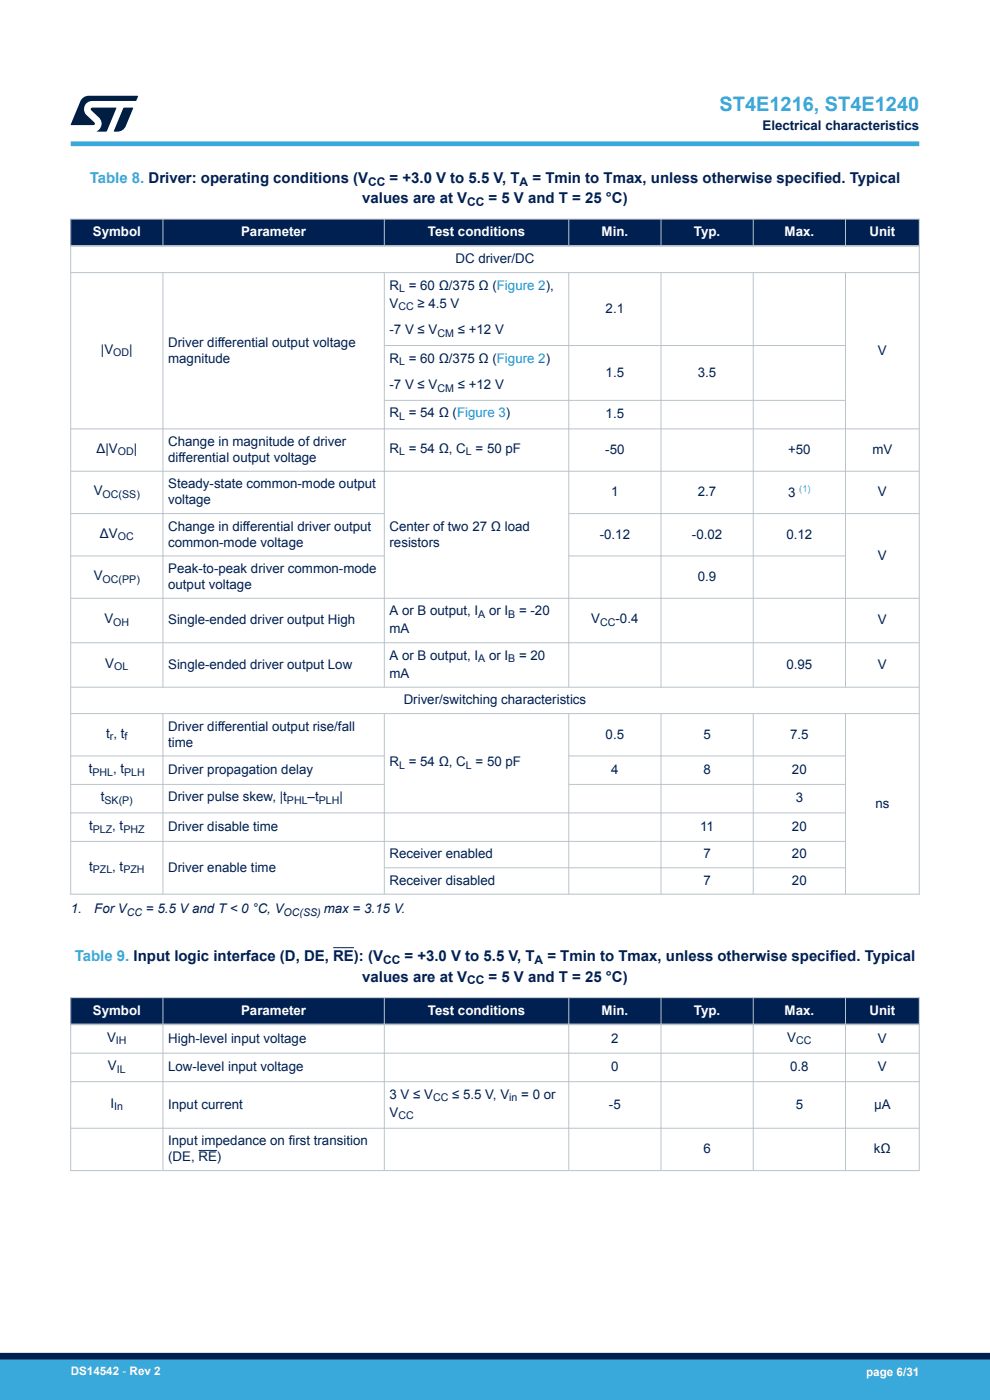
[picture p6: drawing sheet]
<svg xmlns="http://www.w3.org/2000/svg" width="210mm" height="297mm" viewBox="0 0 210 297" stroke-linecap="round" stroke-linejoin="round" font-family="sans-serif">
<defs><g id="words">
<text font-size="4.2" fill="#39a9dc" x="152.6" y="23.5">ST4E1216, ST4E1240</text>
<g font-size="3.2" fill="#39a9dc">
<text x="19" y="38.8">Table 8. Driver: operating conditions (V</text>
<text x="15.9" y="204">Table 9. Input logic interface (D, DE, RE): (V</text>
</g>
<g font-size="3.2" fill="#002052">
<text x="82.6" y="38.8">= +3.0 V to 5.5 V, T</text>
<text x="112.9" y="38.8">= Tmin to Tmax, unless otherwise specified. Typical</text>
<text x="76.9" y="43.1">values are at V</text>
<text x="103.6" y="43.1">= 5 V and T = 25 °C)</text>
<text x="85.8" y="204">= +3.0 V to 5.5 V, T</text>
<text x="116.1" y="204">= Tmin to Tmax, unless otherwise specified. Typical</text>
<text x="76.9" y="208.2">values are at V</text>
<text x="103.6" y="208.2">= 5 V and T = 25 °C)</text>
</g>
<g font-size="2.8" fill="#002052">
<text x="161.7" y="27.5">Electrical characteristics</text>
<text x="96.6" y="55.8">DC driver/DC</text>
<text x="82.6" y="65.3">V</text>
<text x="82.6" y="61.4">R</text>
<text x="86.7" y="61.4">= 60 Ω/375 Ω (Figure 2),</text>
<text x="88.6" y="65.3">≥ 4.5 V</text>
<text x="82.6" y="70.9">-7 V ≤ V</text>
<text x="97.1" y="70.9">≤ +12 V</text>
<text x="128.5" y="66.4">2.1</text>
<text x="21.4" y="75">|V</text>
<text x="27.4" y="75">|</text>
<text x="35.7" y="73.5">Driver differential output voltage</text>
<text x="35.7" y="76.9">magnitude</text>
<text x="82.6" y="76.9">R</text>
<text x="86.7" y="76.9">= 60 Ω/375 Ω (Figure 2)</text>
<text x="186.2" y="75.2">V</text>
<text x="82.6" y="82.5">-7 V ≤ V</text>
<text x="97.1" y="82.5">≤ +12 V</text>
<text x="128.5" y="79.9">1.5</text>
<text x="148" y="79.9">3.5</text>
<text x="82.6" y="88.6">R</text>
<text x="86.7" y="88.6">= 54 Ω (Figure 3)</text>
<text x="128.5" y="88.8">1.5</text>
<text x="35.7" y="94.6">Change in magnitude of driver</text>
<text x="20.5" y="96.1">Δ|V</text>
<text x="28.4" y="96.1">|</text>
<text x="35.7" y="98">differential output voltage</text>
<text x="82.6" y="96.1">R</text>
<text x="86.7" y="96.1">= 54 Ω, C</text>
<text x="100.9" y="96.1">= 50 pF</text>
<text x="128.4" y="96.3">-50</text>
<text x="167.2" y="96.3">+50</text>
<text x="185.1" y="96.3">mV</text>
<text x="19.9" y="105.1">V</text>
<text x="35.7" y="103.6">Steady-state common-mode output</text>
<text x="35.7" y="107">voltage</text>
<text x="129.6" y="105.3">1</text>
<text x="148" y="105.3">2.7</text>
<text x="167.2" y="105.4">3</text>
<text x="186.2" y="105.3">V</text>
<text x="35.7" y="112.6">Change in differential driver output</text>
<text x="82.6" y="112.6">Center of two 27 Ω load</text>
<text x="21.2" y="114">ΔV</text>
<text x="35.7" y="116">common-mode voltage</text>
<text x="82.6" y="116">resistors</text>
<text x="127.2" y="114.3">-0.12</text>
<text x="146.8" y="114.3">-0.02</text>
<text x="166.8" y="114.3">0.12</text>
<text x="186.2" y="118.8">V</text>
<text x="19.9" y="123">V</text>
<text x="35.7" y="121.6">Peak-to-peak driver common-mode</text>
<text x="35.7" y="124.9">output voltage</text>
<text x="148" y="123.2">0.9</text>
<text x="82.6" y="130.5">A or B output, I</text>
<text x="103.7" y="130.5">or I</text>
<text x="110.1" y="130.5">= -20</text>
<text x="22.1" y="132.2">V</text>
<text x="35.7" y="132.5">Single-ended driver output High</text>
<text x="82.6" y="134.4">mA</text>
<text x="125.4" y="132.2">V</text>
<text x="130.6" y="132.2">-0.4</text>
<text x="186.2" y="132.5">V</text>
<text x="22.3" y="141.7">V</text>
<text x="35.7" y="141.9">Single-ended driver output Low</text>
<text x="82.6" y="140">A or B output, I</text>
<text x="82.6" y="143.8">mA</text>
<text x="103.7" y="140">or I</text>
<text x="110.1" y="140">= 20</text>
<text x="166.8" y="141.9">0.95</text>
<text x="186.2" y="141.9">V</text>
<text x="85.6" y="149.4">Driver/switching characteristics</text>
<text x="35.7" y="155">Driver differential output rise/fall</text>
<text x="22.5" y="156.5">t , t</text>
<text x="35.7" y="158.4">time</text>
<text x="128.5" y="156.7">0.5</text>
<text x="149.2" y="156.7">5</text>
<text x="167.6" y="156.7">7.5</text>
<text x="18.8" y="164">t</text>
<text x="24" y="164">, t</text>
<text x="35.7" y="164.2">Driver propagation delay</text>
<text x="82.6" y="162.5">R</text>
<text x="86.7" y="162.5">= 54 Ω, C</text>
<text x="100.9" y="162.5">= 50 pF</text>
<text x="129.6" y="164.2">4</text>
<text x="149.2" y="164.2">8</text>
<text x="168" y="164.2">20</text>
<text x="21.4" y="170">t</text>
<text x="35.7" y="170">Driver pulse skew, |t</text>
<text x="65.3" y="170">–t</text>
<text x="72" y="170">|</text>
<text x="168.8" y="170.2">3</text>
<text x="185.7" y="171.4">ns</text>
<text x="18.9" y="176.1">t</text>
<text x="23.8" y="176.1">, t</text>
<text x="35.7" y="176.3">Driver disable time</text>
<text x="148.5" y="176.3">11</text>
<text x="168" y="176.3">20</text>
<text x="18.9" y="184.7">t</text>
<text x="23.8" y="184.7">, t</text>
<text x="35.7" y="184.9">Driver enable time</text>
<text x="82.6" y="182.1">Receiver enabled</text>
<text x="149.2" y="182.1">7</text>
<text x="168" y="182.1">20</text>
<text x="82.6" y="187.7">Receiver disabled</text>
<text x="149.2" y="187.7">7</text>
<text x="168" y="187.7">20</text>
<text x="15" y="193.7">1.</text>
<text x="20" y="193.7">For V</text>
<text x="30.9" y="193.7">= 5.5 V and T &lt; 0 °C, V</text>
<text x="68.7" y="193.7">max = 3.15 V.</text>
<text x="22.7" y="221">V</text>
<text x="35.7" y="221.2">High-level input voltage</text>
<text x="129.6" y="221.2">2</text>
<text x="167" y="221">V</text>
<text x="186.2" y="221.2">V</text>
<text x="22.9" y="227">V</text>
<text x="35.7" y="227.3">Low-level input voltage</text>
<text x="129.6" y="227.3">0</text>
<text x="167.6" y="227.3">0.8</text>
<text x="186.2" y="227.3">V</text>
<text x="82.6" y="233.1">3 V ≤ V</text>
<text x="95.9" y="233.1">≤ 5.5 V, V</text>
<text x="110.6" y="233.1">= 0 or</text>
<text x="23.4" y="235">I</text>
<text x="35.7" y="235.2">Input current</text>
<text x="82.6" y="236.9">V</text>
<text x="129.2" y="235.2">-5</text>
<text x="168.8" y="235.2">5</text>
<text x="185.4" y="235.2">µA</text>
<text x="35.7" y="243">Input impedance on first transition</text>
<text x="149.2" y="244.7">6</text>
<text x="185.4" y="244.7">kΩ</text>
<text x="35.7" y="246.3">(DE, RE)</text>
</g>
<g font-size="2.8" fill="#fff">
<text x="19.7" y="50.1">Symbol</text>
<text x="51.1" y="50.1">Parameter</text>
<text x="90.8" y="50.1">Test conditions</text>
<text x="127.6" y="50.1">Min.</text>
<text x="147.2" y="50.1">Typ.</text>
<text x="166.4" y="50.1">Max.</text>
<text x="184.4" y="50.1">Unit</text>
<text x="19.7" y="215.3">Symbol</text>
<text x="51.1" y="215.3">Parameter</text>
<text x="90.8" y="215.3">Test conditions</text>
<text x="127.6" y="215.3">Min.</text>
<text x="147.2" y="215.3">Typ.</text>
<text x="166.4" y="215.3">Max.</text>
<text x="184.4" y="215.3">Unit</text>
</g>
<g font-size="2.5" fill="#002052">
<text x="78.1" y="39.5">CC</text>
<text x="110.2" y="39.5">A</text>
<text x="99.1" y="43.7">CC</text>
<text x="81.3" y="204.6">CC</text>
<text x="99.1" y="208.9">CC</text>
<text x="113.4" y="204.6">A</text>
</g>
<g font-size="2.5" fill="#fff">
<text x="15" y="291.6">DS14542 - Rev 2</text>
<text x="183.7" y="291.9">page 6/31</text>
</g>
<g font-size="2.3" fill="#002052">
<text x="84.5" y="65.8">CC</text>
<text x="84.7" y="62">L</text>
<text x="92.8" y="71.4">CM</text>
<text x="24" y="75.6">OD</text>
<text x="84.7" y="77.5">L</text>
<text x="92.8" y="83.1">CM</text>
<text x="84.7" y="89.1">L</text>
<text x="25" y="96.6">OD</text>
<text x="84.7" y="96.6">L</text>
<text x="98.8" y="96.6">L</text>
<text x="21.8" y="105.6">OC(SS)</text>
<text x="25" y="114.6">OC</text>
<text x="21.8" y="123.6">OC(PP)</text>
<text x="101.5" y="131.1">A</text>
<text x="107.8" y="131.1">B</text>
<text x="24" y="132.8">OH</text>
<text x="127.3" y="132.8">CC</text>
<text x="24.2" y="142.2">OL</text>
<text x="101.5" y="140.5">A</text>
<text x="107.8" y="140.5">B</text>
<text x="23.3" y="157">r</text>
<text x="26.4" y="157">f</text>
<text x="19.6" y="164.5">PHL</text>
<text x="26.4" y="164.5">PLH</text>
<text x="84.7" y="163.1">L</text>
<text x="98.8" y="163.1">L</text>
<text x="22.2" y="170.6">SK(P)</text>
<text x="60.9" y="170.6">PHL</text>
<text x="67.6" y="170.6">PLH</text>
<text x="19.7" y="176.6">PLZ</text>
<text x="26.2" y="176.6">PHZ</text>
<text x="19.7" y="185.2">PZL</text>
<text x="26.2" y="185.2">PZH</text>
<text x="26.9" y="194.3">CC</text>
<text x="60.2" y="194.3">OC(SS)</text>
<text x="24.6" y="221.6">IH</text>
<text x="168.9" y="221.6">CC</text>
<text x="24.8" y="227.6">IL</text>
<text x="91.9" y="233.6">CC</text>
<text x="108" y="233.6">in</text>
<text x="24.2" y="235.6">In</text>
<text x="84.5" y="237.5">CC</text>
</g>
<text font-size="2" fill="#39a9dc" x="169.5" y="104.5">(1)</text>
</g></defs>
<g fill="#002052">
<path d="M15 46.5h180v5.7h-180z" fill-rule="evenodd"/>
<path d="M15 46.5h180v5.7h-180z" fill-rule="evenodd"/>
</g>
<g fill="none" stroke="#b9c4ca" stroke-width=".21">
<path d="M14.9 46.5h180.2M14.9 57.8h180.2M15 46.4v143.4M34.6 46.4v5.9M34.6 57.8v88.1M81.5 46.4v5.9M81.5 57.8v88.1M120.7 46.4v5.9M120.7 57.8v88.1M140.2 46.4v5.9M140.2 57.8v88.1M159.8 46.4v5.9"/>
<path d="M159.8 57.8v88.1M179.3 46.4v5.9M179.3 57.8v88.1M195 46.4v143.4M81.5 73.3h98M14.9 91h180.2M14.9 100h180.2M81.5 84.9h98M14.9 109h66.7M14.9 117.9h66.7M120.7 109h74.4M120.7 117.9h58.8"/>
<path d="M14.9 126.9h180.2M14.9 136.4h180.2M14.9 145.8h180.2M14.9 151.4h180.2M34.6 151.4v38.4M81.5 151.4v38.4M120.7 151.4v38.4M140.2 151.4v38.4M159.8 151.4v38.4M179.3 151.4v38.4M14.9 160.4h66.7M14.9 172.5h164.6"/>
<path d="M14.9 166.4h66.7M14.9 178.5h164.6M120.7 160.4h58.8M120.7 166.4h58.8M81.5 184.1h98M195.1 189.7h-180.2"/>
</g>
<path d="M14.9 52.2h180.2" fill="none" stroke="#b9c4ca" stroke-width=".35"/>
<path d="M70.7 201h4.4" fill="none" stroke="#002052" stroke-width=".21"/>
<g fill="#002052">
<path d="M15 211.6h180v5.7h-180z" fill-rule="evenodd"/>
<path d="M15 211.6h180v5.7h-180z" fill-rule="evenodd"/>
</g>
<path d="M42.1 244.1h3.9" fill="none" stroke="#002052" stroke-width=".21"/>
<g fill="none" stroke="#b9c4ca" stroke-width=".21">
<path d="M14.9 211.6h180.2M15 211.5v36.9M34.6 211.5v36.9M81.5 211.5v36.9M120.7 211.5v36.9M140.2 211.5v36.9M159.8 211.5v36.9M179.3 211.5v36.9M195 211.5v36.9M14.9 223.4h180.2M14.9 229.5h180.2M14.9 239.3h180.2"/>
<path d="M14.9 248.3h180.2"/>
</g>
<path d="M14.9 217.3h180.2" fill="none" stroke="#b9c4ca" stroke-width=".35"/>
<path d="M15 30.5h180" fill="none" stroke="#39a9dc" stroke-width="1"/>
<g fill="#001e41">
<path d="M17.6 20.8l1.2-.5 10.5 .1-.5 1h-9.2a1.74 1.74 0 0 0-1.6 1 1.74 1.74 0 0 0 .3 2l1.7 1.6 .1 .2-.1 .3h-5l2.1-5z"/>
<path d="M26.2 22.9h2.1l-1.6 3.9a1.92 1.92 0 0 1-1.8 1.1h-.7l-.1-.1z"/>
<path d="M19.4 22.9l5.2-.1 .1 .1-2.1 5h-2.1a1.85 1.85 0 0 0 .5-2.9l-1.6-1.6-.2-.2z"/>
</g>
<g fill="#39a9dc">
<path d="M0 288.4h210v8.6h-210z" fill-rule="evenodd"/>
<path d="M-.1 288.4h210.2v4.4h-210.2z" fill-rule="evenodd"/>
</g>
<path d="M0 287.7h210" fill="none" stroke="#002052" stroke-width="1.4"/>
<use href="#words"/>
</svg>
